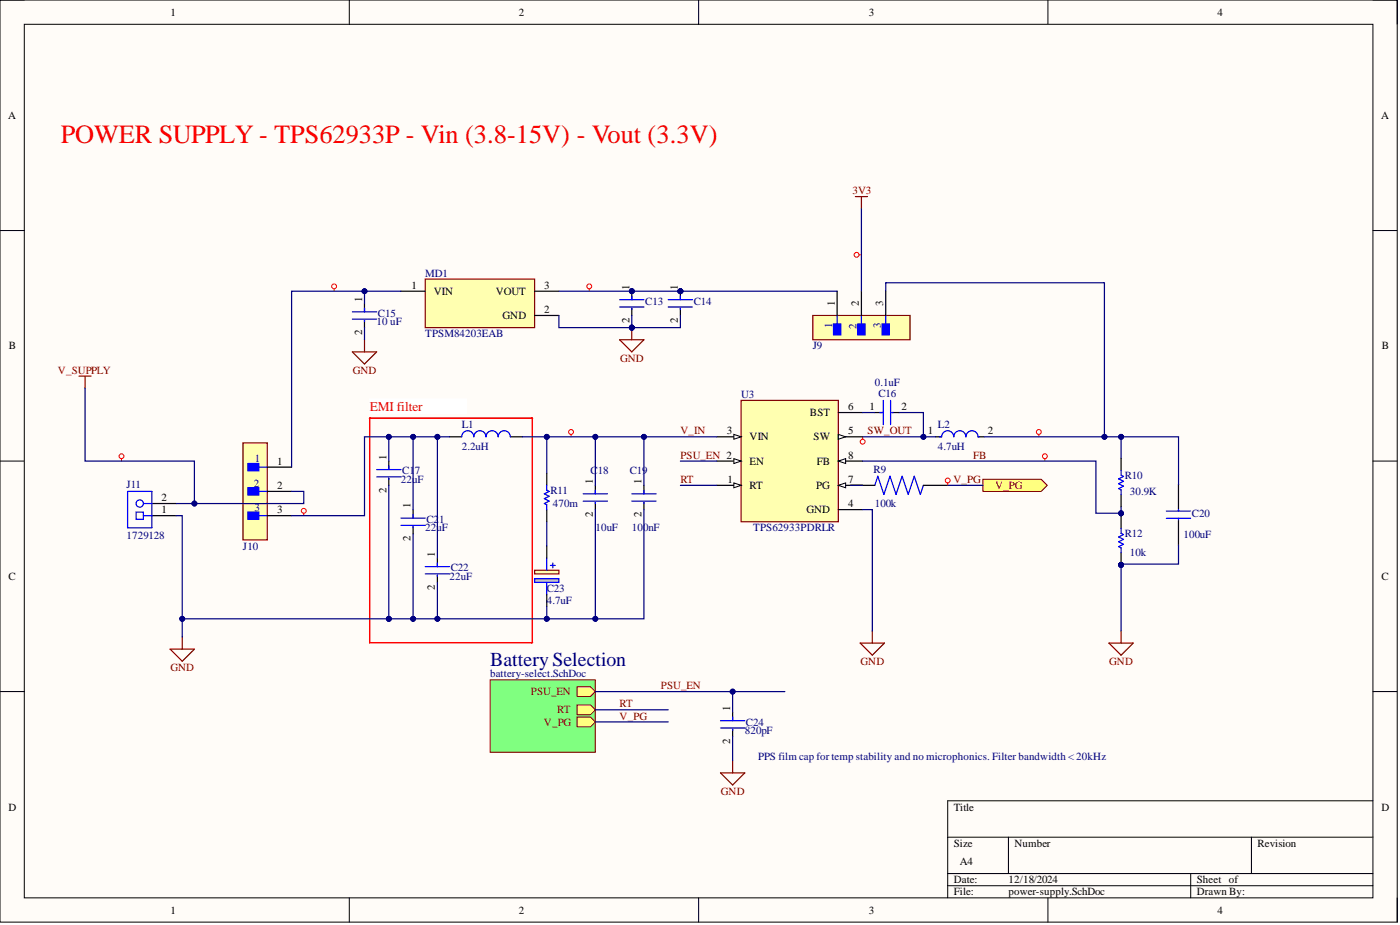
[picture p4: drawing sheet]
<svg xmlns="http://www.w3.org/2000/svg" width="292mm" height="193mm" viewBox="0 0 292 193" stroke-linecap="round" stroke-linejoin="round" font-family="sans-serif">
<defs><g id="words">
<text font-size="5.5" fill="#f00" x="12.7" y="29.8">POWER SUPPLY - TPS62933P - Vin (3.8-15V) - Vout (3.3V)</text>
<text font-size="4.1" fill="#000080" x="102.2" y="139">BatterySelection</text>
<text font-size="2.8" fill="#f00" x="77.1" y="85.6">EMI filter</text>
<g font-size="2.3">
<text x="35.6" y="3.3">1</text>
<text x="108.2" y="3.3">2</text>
<text x="181.3" y="3.3">3</text>
<text x="254" y="3.3">4</text>
<text x="1.7" y="24.8">A</text>
<text x="288.1" y="24.8">A</text>
<text x="75.5" y="63" transform="rotate(-90 75.5 63)">1</text>
<text x="85.9" y="60.2">1</text>
<text x="90.5" y="61.5">VIN</text>
<text x="103.4" y="61.5">VOUT</text>
<text x="113.6" y="60.2">3</text>
<text x="113.6" y="65.3">2</text>
<text x="131.3" y="60.5" transform="rotate(-90 131.3 60.5)">1</text>
<text x="141.5" y="60.5" transform="rotate(-90 141.5 60.5)">1</text>
<text x="174.2" y="63.8" transform="rotate(-90 174.2 63.8)">1</text>
<text x="179.2" y="63.8" transform="rotate(-90 179.2 63.8)">2</text>
<text x="184.3" y="63.8" transform="rotate(-90 184.3 63.8)">3</text>
<text x="75.5" y="69.9" transform="rotate(-90 75.5 69.9)">2</text>
<text x="104.9" y="66.6">GND</text>
<text x="131.3" y="67.3" transform="rotate(-90 131.3 67.3)">2</text>
<text x="141.5" y="67.3" transform="rotate(-90 141.5 67.3)">2</text>
<text x="1.9" y="72.9">B</text>
<text x="288.3" y="72.9">B</text>
<text x="169" y="86.8">BST</text>
<text x="176.9" y="85.6">6</text>
<text x="181.4" y="85.6">1</text>
<text x="188.1" y="85.6">2</text>
<text x="80.6" y="95.9" transform="rotate(-90 80.6 95.9)">1</text>
<text x="151.7" y="90.6">3</text>
<text x="156.4" y="91.9">VIN</text>
<text x="169.8" y="91.9">SW</text>
<text x="176.9" y="90.6">5</text>
<text x="176.9" y="95.7">8</text>
<text x="193.6" y="90.6">1</text>
<text x="206.1" y="90.6">2</text>
<text x="57.8" y="96.9">1</text>
<text x="123.7" y="101" transform="rotate(-90 123.7 101)">1</text>
<text x="133.8" y="101" transform="rotate(-90 133.8 101)">1</text>
<text x="151.8" y="100.7">1</text>
<text x="156.4" y="96.9">EN</text>
<text x="170.4" y="96.9">FB</text>
<text x="176.9" y="100.7">7</text>
<text x="33.7" y="107.1">1</text>
<text x="33.7" y="104.5">2</text>
<text x="57.8" y="102">2</text>
<text x="57.8" y="107.1">3</text>
<text x="80.6" y="102.8" transform="rotate(-90 80.6 102.8)">2</text>
<text x="85.7" y="106.1" transform="rotate(-90 85.7 106.1)">1</text>
<text x="123.7" y="107.8" transform="rotate(-90 123.7 107.8)">2</text>
<text x="133.8" y="107.8" transform="rotate(-90 133.8 107.8)">2</text>
<text x="156.4" y="102">RT</text>
<text x="168.2" y="107.1">GND</text>
<text x="170.3" y="102">PG</text>
<text x="176.9" y="105.8">4</text>
<text x="85.7" y="112.9" transform="rotate(-90 85.7 112.9)">2</text>
<text x="90.8" y="116.2" transform="rotate(-90 90.8 116.2)">1</text>
<text x="1.8" y="121">C</text>
<text x="90.8" y="123" transform="rotate(-90 90.8 123)">2</text>
<text x="288.2" y="121">C</text>
<text x="152.4" y="148.3" transform="rotate(-90 152.4 148.3)">1</text>
<text x="152.4" y="155.2" transform="rotate(-90 152.4 155.2)">2</text>
<text x="1.8" y="169.1">D</text>
<text x="199" y="169.1">Title</text>
<text x="288.2" y="169.1">D</text>
<text x="199" y="176.7">Size</text>
<text x="211.7" y="176.7">Number</text>
<text x="262.4" y="176.7">Revision</text>
<text x="199" y="184.3">Date:</text>
<text x="200.3" y="180.5">A4</text>
<text x="210.4" y="184.3">12/18/2024</text>
<text x="249.7" y="184.3">Sheet of</text>
<text x="35.6" y="190.6">1</text>
<text x="108.2" y="190.6">2</text>
<text x="181.3" y="190.6">3</text>
<text x="199" y="186.8">File:</text>
<text x="210.4" y="186.8">power-supply.SchDoc</text>
<text x="249.7" y="186.8">Drawn By:</text>
<text x="254" y="190.6">4</text>
</g>
<g font-size="2.3" fill="#800000">
<text x="177.9" y="40.5">3V3</text>
<text x="12.1" y="78">V_SUPPLY</text>
<text x="73.6" y="78">GND</text>
<text x="129.4" y="75.4">GND</text>
<text x="142" y="95.7">PSU_EN 2</text>
<text x="142" y="90.6">V_IN</text>
<text x="181" y="90.6">SW_OUT</text>
<text x="203.1" y="95.7">FB</text>
<text x="142" y="100.7">RT</text>
<text x="198.9" y="100.7">V_PG</text>
<text x="207.6" y="102">V_PG</text>
<text x="35.6" y="140">GND</text>
<text x="137.9" y="143.8">PSU_EN</text>
<text x="179.6" y="138.7">GND</text>
<text x="231.4" y="138.7">GND</text>
<text x="110.8" y="145">PSU_EN</text>
<text x="116.3" y="148.8">RT</text>
<text x="129.3" y="147.6">RT</text>
<text x="113.5" y="151.4">V_PG</text>
<text x="129.3" y="150.1">V_PG</text>
<text x="150.4" y="165.8">GND</text>
</g>
<g font-size="2.3" fill="#000080">
<text x="88.7" y="57.7">MD1</text>
<text x="134.6" y="63.5">C13</text>
<text x="144.7" y="63.5">C14</text>
<text x="78.6" y="67.8">10 uF</text>
<text x="78.8" y="66.1">C15</text>
<text x="88.7" y="70.4">TPSM84203EAB</text>
<text x="173.6" y="68.4" transform="rotate(-90 173.6 68.4)">1</text>
<text x="178.7" y="68.6" transform="rotate(-90 178.7 68.6)">2</text>
<text x="183.8" y="68.5" transform="rotate(-90 183.8 68.5)">3</text>
<text x="169.6" y="72.9">J9</text>
<text x="154.6" y="83">U3</text>
<text x="182.5" y="80.5">0.1uF</text>
<text x="183.3" y="82.8">C16</text>
<text x="96.3" y="89.4">L1</text>
<text x="195.7" y="89.4">L2</text>
<text x="96.3" y="93.9">2.2uH</text>
<text x="195.7" y="93.9">4.7uH</text>
<text x="26.4" y="101.8">J11</text>
<text x="53" y="101.5">2</text>
<text x="53.1" y="96.4">1</text>
<text x="83.7" y="100.7">22uF</text>
<text x="83.9" y="99">C1</text>
<text x="86.5" y="99">7</text>
<text x="123.2" y="98.8">C18</text>
<text x="131.4" y="98.8">C19</text>
<text x="182.3" y="98.6">R9</text>
<text x="234.7" y="99.9">R10</text>
<text x="53.1" y="106.6">3</text>
<text x="114.8" y="103">R11</text>
<text x="115.3" y="105.8">470m</text>
<text x="182.5" y="105.8">100k</text>
<text x="235.8" y="103.3">30.9K</text>
<text x="248.7" y="107.9">C20</text>
<text x="26.4" y="112.4">1729128</text>
<text x="88.7" y="110.9">22uF</text>
<text x="89" y="109.1">C2</text>
<text x="91.6" y="109.1">1</text>
<text x="124.2" y="110.9">10uF</text>
<text x="131.8" y="110.9">100nF</text>
<text x="157.2" y="110.9">TPS62933PDRLR</text>
<text x="234.7" y="112">R12</text>
<text x="246.9" y="112.2">100uF</text>
<text x="50.7" y="114.7">J10</text>
<text x="94" y="119.2">C22</text>
<text x="235.8" y="115.9">10k</text>
<text x="93.8" y="121">22uF</text>
<text x="114.1" y="123.5">C23</text>
<text x="114.1" y="126.1">4.7uF</text>
<text x="102.2" y="141.3">battery-select.SchDoc</text>
<text x="155.4" y="153.1">820pF</text>
<text x="155.6" y="151.4">C24</text>
<text x="158.2" y="158.5">PPS film cap for temp stability and no microphonics. Filter bandwidth &lt; 20kHz</text>
</g>
</g></defs>
<path d="M0 0h291.5v192.4h-291.5z" fill-rule="evenodd" fill="#fffcf8"/>
<path d="M0 0h291.5v192.4h-291.5z" fill="none" stroke="#000" stroke-width=".21"/>
<path d="M5.1 5.1h281.4v182.2h-281.4z" fill-rule="evenodd" fill="#fffcf8"/>
<g fill="none" stroke="#000" stroke-width=".21">
<path d="M0 0h5.1M5.1 5.1h281.4v182.2h-281.4zM72.9 0v5.1M145.8 0v5.1M218.6 0v5.1M286.5 0h5v5.1M0 48.1h5.1M286.5 48.1h5M0 96.2h5.1M286.5 96.2h5M0 144.3h5.1M286.5 144.3h5"/>
<path d="M197.7 174.7h88.8M210.4 174.7v7.5M261.1 174.7v7.5M286.5 167.1h-88.8v20.2M72.9 187.3v5.1M145.8 187.3v5.1M197.7 182.2h88.8M197.7 184.8h88.8M218.6 187.3v5.1M248.4 182.2v5.1M291.5 187.3v5.1"/>
</g>
<path d="M154.6 83.5h20.3v25.3h-20.3z" fill-rule="evenodd" fill="#ffffb0"/>
<path d="M154.6 83.5h20.3v25.3h-20.3z" fill="none" stroke="#800000" stroke-width=".25"/>
<path d="M149.6 91.1h5" fill="none" stroke="#000" stroke-width=".25"/>
<path d="M153.1 90.6l1.5 .5-1.5 .5z" fill="#f8fcff"/>
<path d="M153.1 90.6l1.5 .5-1.5 .5z" fill="none" stroke="#000" stroke-width=".21"/>
<path d="M149.6 96.2h5" fill="none" stroke="#000" stroke-width=".25"/>
<path d="M153.1 95.7l1.5 .5-1.5 .5z" fill="#f8fcff"/>
<path d="M153.1 95.7l1.5 .5-1.5 .5z" fill="none" stroke="#000" stroke-width=".21"/>
<path d="M149.6 101.3h5" fill="none" stroke="#000" stroke-width=".25"/>
<path d="M153.1 100.7l1.5 .6-1.5 .5z" fill="#f8fcff"/>
<path d="M153.1 100.7l1.5 .6-1.5 .5z" fill="none" stroke="#000" stroke-width=".21"/>
<path d="M174.9 86.1h5.1M174.9 91.1h5.1" fill="none" stroke="#000" stroke-width=".25"/>
<path d="M174.9 90.6l1.5 .5-1.5 .5z" fill="#f8fcff"/>
<path d="M174.9 90.6l1.5 .5-1.5 .5z" fill="none" stroke="#000" stroke-width=".21"/>
<path d="M174.9 96.2h5.1" fill="none" stroke="#000" stroke-width=".25"/>
<path d="M174.9 96.2l1.5-.5v1z" fill="#f8fcff"/>
<path d="M174.9 96.2l1.5-.5v1z" fill="none" stroke="#000" stroke-width=".21"/>
<path d="M174.9 101.3h5.1" fill="none" stroke="#000" stroke-width=".25"/>
<path d="M174.9 101.3l1.5-.6v1.1z" fill="#f8fcff"/>
<path d="M174.9 101.3l1.5-.6v1.1z" fill="none" stroke="#000" stroke-width=".21"/>
<path d="M182.5 86.1h1.8M186.1 86.1h1.5M195.2 91.1h1.3M204.1 91.1h1.2M233.9 95.6v2.5M174.9 106.3h5.1M233.9 103.2v2.5" fill="none" stroke="#000" stroke-width=".25"/>
<path d="M183.5 86.1h.8M184.3 83.5v5.1M185.8 83.5v5.1M186.1 86.1h.2M196 91.1h.5a1.27 1.27 0 0 1 1.2-1.2 1.27 1.27 0 0 1 1.3 1.2 1.27 1.27 0 0 1 1.3-1.2 1.27 1.27 0 0 1 1.2 1.2 1.27 1.27 0 0 1 1.3-1.2 1.27 1.27 0 0 1 1.3 1.2h.2M233.9 98.1v1l.5 .3-1 .5 1 .5-1 .5 1 .5-1 .5 .5 .3v1" fill="none" stroke="#00f" stroke-width=".25"/>
<circle cx="233.9" cy="117.8" r=".51" fill="#000080"/>
<circle cx="233.9" cy="117.8" r=".51" fill="none" stroke="#000080" stroke-width=".21"/>
<path d="M233.9 107.7v2.5M233.9 115.3v2.5" fill="none" stroke="#000" stroke-width=".25"/>
<circle cx="233.9" cy="117.8" r=".51" fill="#000080"/>
<circle cx="233.9" cy="117.8" r=".51" fill="none" stroke="#000080" stroke-width=".21"/>
<g fill="none" stroke="#00f" stroke-width=".25">
<path d="M121.7 103h5M121.7 104.5h5M124.2 102.3v.7M124.2 104.8v.2M131.8 103h5.1M131.8 104.5h5.1M134.4 102.3v.7M134.4 104.8v.2M182.5 101.3l.7-1.9 1.2 3.7 1.3-3.7 1.3 3.7 1.2-3.7 1.3 3.7 1.3-3.7 1.2 3.7 .7-1.8M233.9 110.2v1.1l.5 .2-1 .5 1 .5-1 .5 1 .5-1 .5 .5 .3v1M243.3 108.1h5.1M243.3 106.6h5.1"/>
<path d="M245.9 106.1v.5M245.9 108.1v.5"/>
</g>
<path d="M179.5 134.2h5l-2.5 2.5zM182 131.6v2.6M231.4 134.2h5l-2.5 2.5zM233.9 131.6v2.6" fill="none" stroke="#800000" stroke-width=".25"/>
<path d="M124.2 101.3v1.7M124.2 104.8v1.5M134.4 101.3v1.7M134.4 104.8v1.5M177.4 101.3h5.1M192.7 101.3h5M245.9 101v5.1M245.9 108.6v5.1" fill="none" stroke="#000" stroke-width=".25"/>
<path d="M111.5 119h5.1v.7h-5.1z" fill-rule="evenodd" fill="#ffffb0"/>
<path d="M111.5 119h5.1v.7h-5.1z" fill="none" stroke="#800000" stroke-width=".25"/>
<path d="M111.5 120.7h5.1v.8h-5.1z" fill-rule="evenodd" fill="#c0c0c0"/>
<path d="M78.6 98h5.1M78.6 99.5h5.1M81.1 97.2v.8M81.1 99.7v.3M96.3 91.1a1.27 1.27 0 0 1 1.3-1.2 1.27 1.27 0 0 1 1.3 1.2 1.27 1.27 0 0 1 1.2-1.2 1.27 1.27 0 0 1 1.3 1.2 1.27 1.27 0 0 1 1.3-1.2 1.27 1.27 0 0 1 1.2 1.2 1.27 1.27 0 0 1 1.3-1.2 1.27 1.27 0 0 1 1.3 1.2M114.1 116.4v2.6M114.8 118h1M115.3 117.4v1.1M111.5 120.7h5.1v.8h-5.1zM114.1 121.5v2.5" fill="none" stroke="#00f" stroke-width=".25"/>
<path d="M81.1 96.2v1.8M81.1 99.7v1.6M93.8 91.1h2.5M106.5 91.1h2.5M114.1 113.9v2.5M114.1 124v2.6" fill="none" stroke="#000" stroke-width=".25"/>
<path d="M77.1 134v.1zM77.1 133.6v.3zM77.1 133.3v.2zM77.1 132.9v.3zM77.1 132.6v.3zM77.1 132.3v.2zM77.1 131.9v.3zM77.1 131.6v.2zM77.1 131.3v.2zM77.1 130.9v.3zM77.1 130.6v.2zM77.1 130.2v.3zM77.1 129.9v.3zM77.1 129.6v.2zM77.1 129.2v.3zM77.1 128.9v.2zM77.1 128.6v.2zM77.1 128.2v.3zM77.1 127.9v.2zM77.1 127.6v.2zM77.1 127.2v.3zM77.1 126.9v.2zM77.1 126.5v.3zM77.1 126.2v.2zM77.1 125.9v.2zM77.1 125.5v.3zM77.1 125.2v.2zM77.1 124.9v.2zM77.1 124.5v.3zM77.1 124.2v.2zM77.1 123.8v.3zM77.1 123.5v.2zM77.1 123.2v.2zM77.1 122.8v.3zM77.1 122.5v.2zM77.1 122.2v.2zM77.1 121.8v.3zM77.1 121.5v.2zM77.1 121.1v.3zM77.1 120.8v.2zM77.1 120.5v.2zM77.1 120.1v.3zM77.1 119.8v.2zM77.1 119.5v.2zM77.1 119.1v.3zM77.1 118.8v.2zM77.1 118.4v.3zM77.1 118.1v.2zM77.1 117.8v.2zM77.1 117.4v.3zM77.1 117.1v.2zM77.1 116.8v.2zM77.1 116.4v.3zM77.1 116.1v.2zM77.1 115.7v.3zM77.1 115.4v.2zM77.1 115.1v.2zM77.1 114.7v.3zM77.1 114.4v.2zM77.1 114.1v.2zM77.1 113.7v.3zM77.1 113.4v.2zM77.1 113v.3zM77.1 112.7v.2zM77.1 112.4v.2zM77.1 112v.3zM77.1 111.7v.2zM77.1 111.4v.2zM77.1 111v.3zM77.1 110.7v.2zM77.1 110.3v.3zM77.1 110v.2zM77.1 109.7v.2zM77.1 109.3v.3zM77.1 109v.2zM77.1 108.7v.2zM77.1 108.3v.3zM77.1 108v.2zM77.1 107.6v.3zM77.1 107.3v.2zM77.1 107v.2zM77.1 106.6v.3zM77.1 106.3v.2zM77.1 106v.2zM77.1 105.6v.3zM77.1 105.3v.2zM77.1 104.9v.3zM77.1 104.6v.2zM77.1 104.3v.2zM77.1 103.9v.3zM77.1 103.6v.2zM77.1 103.3v.2zM77.1 102.9v.3zM77.1 102.6v.2zM77.1 102.2v.3zM77.1 101.9v.2zM77.1 101.6v.2zM77.1 101.2v.3zM77.1 100.9v.2zM77.1 100.6v.2zM77.1 100.2v.3zM77.1 99.9v.2zM77.1 99.5v.3zM77.1 99.2v.2zM77.1 98.9v.2zM77.1 98.5v.3zM77.1 98.2v.2zM77.1 97.9v.2zM77.1 97.5v.3zM77.1 97.2v.2zM77.1 96.8v.3zM77.1 96.5v.2zM77.1 96.2v.2zM77.1 95.8v.3zM77.1 95.5v.2zM77.1 95.2v.2zM77.1 94.8v.3zM77.1 94.5v.2zM77.1 94.1v.3zM77.1 93.8v.2zM77.1 93.5v.2zM77.1 93.1v.3zM77.1 92.8v.2zM77.1 92.5v.2zM77.1 92.1v.3zM77.1 91.8v.2zM77.1 91.4v.3zM77.1 91.1v.2zM77.1 90.8v.2zM77.1 90.4v.3zM77.1 90.1v.2zM77.1 89.8v.2zM77.1 89.4v.3zM77.1 89.1v.2zM77.1 88.7v.3zM77.1 88.4v.2zM77.1 88.1v.2zM77.1 87.7v.3zM77.1 87.4v.2zM77.1 87.2h.2zM77.4 87.2h.3zM77.8 87.2h.2zM78.1 87.2h.2zM78.4 87.2h.3zM78.8 87.2h.2zM79.1 87.2h.3zM79.5 87.2h.2zM79.8 87.2h.2zM80.1 87.2h.3zM80.5 87.2h.2zM80.8 87.2h.3zM81.1 87.2h.3zM81.5 87.2h.2zM81.8 87.2h.3zM82.2 87.2h.2zM82.5 87.2h.2zM82.8 87.2h.3zM83.2 87.2h.2zM83.5 87.2h.3zM83.9 87.2h.2zM84.2 87.2h.2zM84.5 87.2h.3zM84.9 87.2h.2zM85.2 87.2h.2zM85.5 87.2h.3zM85.9 87.2h.2zM86.2 87.2h.3zM86.6 87.2h.2zM86.9 87.2h.2zM87.2 87.2h.3zM87.6 87.2h.2zM87.9 87.2h.2zM88.2 87.2h.3zM88.6 87.2h.2zM88.9 87.2h.3zM89.3 87.2h.2zM89.6 87.2h.2zM89.9 87.2h.3zM90.3 87.2h.2zM90.6 87.2h.3zM90.9 87.2h.3zM91.3 87.2h.2zM91.6 87.2h.3zM92 87.2h.2zM92.3 87.2h.2zM92.6 87.2h.3zM93 87.2h.2zM93.3 87.2h.3zM93.7 87.2h.2zM94 87.2h.2zM94.3 87.2h.3zM94.7 87.2h.2zM95 87.2h.2zM95.3 87.2h.3zM95.7 87.2h.2zM96 87.2h.3zM96.4 87.2h.2zM96.7 87.2h.2zM97 87.2h.3zM97.4 87.2h.2zM97.7 87.2h.3zM98 87.2h.3zM98.4 87.2h.2zM98.7 87.2h.3zM99.1 87.2h.2zM99.4 87.2h.2zM99.7 87.2h.3zM100.1 87.2h.2zM100.4 87.2h.3zM100.7 87.2h.3zM101.1 87.2h.2zM101.4 87.2h.3zM101.8 87.2h.2zM102.1 87.2h.2zM102.4 87.2h.3zM102.8 87.2h.2zM103.1 87.2h.3zM103.5 87.2h.2zM103.8 87.2h.2zM104.1 87.2h.3zM104.5 87.2h.2zM104.8 87.2h.2zM105.1 87.2h.3zM105.5 87.2h.2zM105.8 87.2h.3zM106.2 87.2h.2zM106.5 87.2h.2zM106.8 87.2h.3zM107.2 87.2h.2zM107.5 87.2h.3zM107.8 87.2h.3zM108.2 87.2h.2zM108.5 87.2h.3zM108.9 87.2h.2zM109.2 87.2h.2zM109.5 87.2h.3zM109.9 87.2h.2zM110.2 87.2h.3zM110.6 87.2h.2zM110.9 87.2l.2 .1zM111 87.4l.1 .2zM111 87.7l.1 .3zM111 88.1l.1 .2zM111 88.4l.1 .3zM111 88.8l.1 .2zM111 89.1l.1 .2zM111 89.4l.1 .3zM111 89.8l.1 .2zM111 90.1l.1 .2zM111 90.4l.1 .3zM111 90.8l.1 .2zM111 91.1l.1 .3zM111 91.5l.1 .2zM111 91.8l.1 .2zM111 92.1l.1 .3zM111 92.5l.1 .2zM111 92.8l.1 .2zM111 93.1l.1 .3zM111 93.5l.1 .2zM111 93.8l.1 .3zM111 94.2l.1 .2zM111 94.5l.1 .2zM111 94.8l.1 .3zM111 95.2l.1 .2zM111 95.5l.1 .2zM111 95.8l.1 .3zM111 96.2l.1 .2zM111 96.5l.1 .3zM111 96.9l.1 .2zM111 97.2l.1 .2zM111 97.5l.1 .3zM111 97.9l.1 .2zM111 98.2l.1 .2zM111 98.5l.1 .3zM111 98.9l.1 .2zM111 99.2l.1 .3zM111 99.6l.1 .2zM111 99.9l.1 .2zM111 100.2l.1 .3zM111 100.6l.1 .2zM111 100.9l.1 .2zM111 101.2l.1 .3zM111 101.6l.1 .2zM111 101.9l.1 .3zM111 102.3l.1 .2zM111 102.6l.1 .2zM111 102.9l.1 .3zM111 103.3l.1 .2zM111 103.6l.1 .2zM111 103.9l.1 .3zM111 104.3l.1 .2zM111 104.6l.1 .3zM111 105l.1 .2zM111 105.3l.1 .2zM111 105.6l.1 .3zM111 106l.1 .2zM111 106.3l.1 .2zM111 106.6l.1 .3zM111 107l.1 .2zM111 107.3l.1 .3zM111 107.7l.1 .2zM111 108l.1 .2zM111 108.3l.1 .3zM111 108.7l.1 .2zM111 109l.1 .2zM111 109.3l.1 .3zM111 109.7l.1 .2zM111 110l.1 .3zM111 110.4l.1 .2zM111 110.7l.1 .2zM111 111l.1 .3zM111 111.4l.1 .2zM111 111.7l.1 .2zM111 112l.1 .3zM111 112.4l.1 .2zM111 112.7l.1 .3zM111 113.1l.1 .2zM111 113.4l.1 .2zM111 113.7l.1 .3zM111 114.1l.1 .2zM111 114.4l.1 .2zM111 114.7l.1 .3zM111 115.1l.1 .2zM111 115.4l.1 .3zM111 115.8l.1 .2zM111 116.1l.1 .2zM111 116.4l.1 .3zM111 116.8l.1 .2zM111 117.1l.1 .2zM111 117.4l.1 .3zM111 117.8l.1 .2zM111 118.1l.1 .3zM111 118.5l.1 .2zM111 118.8l.1 .2zM111 119.1l.1 .3zM111 119.5l.1 .2zM111 119.8l.1 .2zM111 120.1l.1 .3zM111 120.5l.1 .2zM111 120.8l.1 .3zM111 121.2l.1 .2zM111 121.5l.1 .2zM111 121.8l.1 .3zM111 122.2l.1 .2zM111 122.5l.1 .2zM111 122.8l.1 .3zM111 123.2l.1 .2zM111 123.5l.1 .3zM111 123.9l.1 .2zM111 124.2l.1 .2zM111 124.5l.1 .3zM111 124.9l.1 .2zM111 125.2l.1 .2zM111 125.5l.1 .3zM111 125.9l.1 .2zM111 126.2l.1 .3zM111 126.6l.1 .2zM111 126.9l.1 .2zM111 127.2l.1 .3zM111 127.6l.1 .2zM111 127.9l.1 .2zM111 128.2l.1 .3zM111 128.6l.1 .2zM111 128.9l.1 .3zM111 129.3l.1 .2zM111 129.6l.1 .2zM111 129.9l.1 .3zM111 130.3l.1 .2zM111 130.6l.1 .2zM111 130.9l.1 .3zM111 131.3l.1 .2zM111 131.6l.1 .3zM111 132l.1 .2zM111 132.3l.1 .2zM111 132.6l.1 .3zM111 133l.1 .2zM111 133.3l.1 .2zM111 133.6l.1 .3zM110.9 134h.2v.1zM110.6 134l.2 .1zM110.3 134l.2 .1zM109.9 134l.3 .1zM109.6 134l.2 .1zM109.2 134l.3 .1zM108.9 134l.2 .1zM108.6 134l.2 .1zM108.2 134l.3 .1zM107.9 134l.2 .1zM107.6 134l.2 .1zM107.2 134l.3 .1zM106.9 134l.2 .1zM106.5 134l.3 .1zM106.2 134l.2 .1zM105.9 134l.2 .1zM105.5 134l.3 .1zM105.2 134l.2 .1zM104.8 134l.3 .1zM104.5 134l.3 .1zM104.2 134l.2 .1zM103.8 134l.3 .1zM103.5 134l.2 .1zM103.2 134l.2 .1zM102.8 134l.3 .1zM102.5 134l.2 .1zM102.1 134l.3 .1zM101.8 134l.2 .1zM101.5 134l.2 .1zM101.1 134l.3 .1zM100.8 134l.2 .1zM100.5 134l.2 .1zM100.1 134l.3 .1zM99.8 134l.2 .1zM99.4 134l.3 .1zM99.1 134l.2 .1zM98.8 134l.2 .1zM98.4 134l.3 .1zM98.1 134l.2 .1zM97.8 134l.2 .1zM97.4 134l.3 .1zM97.1 134l.2 .1zM96.7 134l.3 .1zM96.4 134l.2 .1zM96.1 134l.2 .1zM95.7 134l.3 .1zM95.4 134l.2 .1zM95 134l.3 .1zM94.7 134l.3 .1zM94.4 134l.2 .1zM94 134l.3 .1zM93.7 134l.2 .1zM93.4 134l.2 .1zM93 134l.3 .1zM92.7 134l.2 .1zM92.3 134l.3 .1zM92 134l.2 .1zM91.7 134l.2 .1zM91.3 134l.3 .1zM91 134l.2 .1zM90.7 134l.2 .1zM90.3 134l.3 .1zM90 134l.2 .1zM89.6 134l.3 .1zM89.3 134l.2 .1zM89 134l.2 .1zM88.6 134l.3 .1zM88.3 134l.2 .1zM87.9 134l.3 .1zM87.6 134l.3 .1zM87.3 134l.2 .1zM86.9 134l.3 .1zM86.6 134l.2 .1zM86.3 134l.2 .1zM85.9 134l.3 .1zM85.6 134l.2 .1zM85.2 134l.3 .1zM84.9 134l.2 .1zM84.6 134l.2 .1zM84.2 134l.3 .1zM83.9 134l.2 .1zM83.6 134l.2 .1zM83.2 134l.3 .1zM82.9 134l.2 .1zM82.5 134l.3 .1zM82.2 134l.2 .1zM81.9 134l.2 .1zM81.5 134l.3 .1zM81.2 134l.2 .1zM80.9 134l.2 .1zM80.5 134l.3 .1zM80.2 134l.2 .1zM79.8 134l.3 .1zM79.5 134l.2 .1zM79.2 134l.2 .1zM78.8 134l.3 .1zM78.5 134l.2 .1zM78.1 134l.3 .1zM77.8 134l.3 .1zM77.5 134l.2 .1zM77.1 134l.3 .1z" fill="#f00" stroke="#f00" stroke-width=".21"/>
<path d="M77.1 83.2h20.2v3h-20.2z" fill-rule="evenodd" fill="#fff"/>
<path d="M77.1 83.2h20.2v3h-20.2z" fill="none" stroke="#fff" stroke-width=".21"/>
<path d="M50.7 92.4h5.1v20.2h-5.1z" fill-rule="evenodd" fill="#ffffb0"/>
<path d="M50.7 92.4h5.1v20.2h-5.1z" fill="none" stroke="#800000" stroke-width=".25"/>
<path d="M51.7 96.7h2.3v1.5h-2.3z" fill-rule="evenodd" fill="#00f"/>
<path d="M51.7 96.7h2.3v1.5h-2.3zM54 97.5h1.8" fill="none" stroke="#00f" stroke-width=".25"/>
<path d="M51.7 101.8h2.3v1.5h-2.3z" fill-rule="evenodd" fill="#00f"/>
<path d="M51.7 101.8h2.3v1.5h-2.3zM54 102.5h1.8" fill="none" stroke="#00f" stroke-width=".25"/>
<path d="M51.7 106.8h2.3v1.5h-2.3z" fill-rule="evenodd" fill="#00f"/>
<path d="M26.6 102.5h5.1v7.6h-5.1zM29.9 107.6h1.8M29.9 105h1.8M51.7 106.8h2.3v1.5h-2.3zM54 107.6h1.8" fill="none" stroke="#00f" stroke-width=".25"/>
<path d="M55.8 97.5h5M31.7 107.6h5.1M31.7 105h5.1M55.8 102.5h5M55.8 107.6h5" fill="none" stroke="#000" stroke-width=".25"/>
<path d="M35.5 135.4h5.1l-2.6 2.6zM38 132.9v2.5" fill="none" stroke="#800000" stroke-width=".25"/>
<circle cx="29.2" cy="105" r=".76" fill="#fff"/>
<g fill="none" stroke="#00f" stroke-width=".25">
<path d="M28.4 106.8h1.5v1.5h-1.5z"/>
<circle cx="29.2" cy="105" r=".76"/>
</g>
<circle cx="131.8" cy="60.8" r=".51" fill="#000080"/>
<circle cx="131.8" cy="60.8" r=".51" fill="none" stroke="#000080" stroke-width=".21"/>
<path d="M131.8 60.8v1.7" fill="none" stroke="#000" stroke-width=".25"/>
<circle cx="131.8" cy="60.8" r=".51" fill="#000080"/>
<circle cx="131.8" cy="60.8" r=".51" fill="none" stroke="#000080" stroke-width=".21"/>
<path d="M76 63.3v1.8M76 66.8v1.5M131.8 64.3v1.5" fill="none" stroke="#000" stroke-width=".25"/>
<path d="M73.5 65.1h5.1M73.5 66.6h5.1M76 64.3v.8M76 66.8v.3M129.3 62.5h5.1M129.3 64h5.1M131.8 61.8v.7M131.8 64.3v.2" fill="none" stroke="#00f" stroke-width=".25"/>
<path d="M73.5 73.4h5.1l-2.6 2.5zM76 70.9v2.5M129.3 70.9h5.1l-2.6 2.5zM131.8 68.3v2.6" fill="none" stroke="#800000" stroke-width=".25"/>
<circle cx="131.8" cy="68.3" r=".51" fill="#000080"/>
<circle cx="131.8" cy="68.3" r=".51" fill="none" stroke="#000080" stroke-width=".21"/>
<circle cx="142" cy="60.8" r=".51" fill="#000080"/>
<circle cx="142" cy="60.8" r=".51" fill="none" stroke="#000080" stroke-width=".21"/>
<path d="M142 60.8v1.7" fill="none" stroke="#000" stroke-width=".25"/>
<circle cx="142" cy="60.8" r=".51" fill="#000080"/>
<circle cx="142" cy="60.8" r=".51" fill="none" stroke="#000080" stroke-width=".21"/>
<path d="M142 64.3v1.5M86.2 106.3v1.8M86.2 109.9v1.5M91.3 116.4v1.8M91.3 120v1.5M152.9 148.6v1.8M152.9 152.1v1.5" fill="none" stroke="#000" stroke-width=".25"/>
<g fill="none" stroke="#00f" stroke-width=".25">
<path d="M139.4 62.5h5.1M139.4 64h5.1M142 61.8v.7M142 64.3v.2M83.7 108.1h5M83.7 109.6h5M86.2 107.3v.8M86.2 109.9v.2M88.7 118.2h5.1M88.7 119.7h5.1M91.3 117.4v.8M91.3 120v.2"/>
<path d="M150.3 150.4h5.1M150.3 151.9h5.1M152.9 149.6v.8M152.9 152.1v.3"/>
</g>
<path d="M16.5 78.5h2.5M17.7 78.5v2.5M152.9 158.7v2.5M150.3 161.2h5.1l-2.5 2.6z" fill="none" stroke="#800000" stroke-width=".25"/>
<path d="M205.1 100h12.1l1.3 1.3-1.3 1.2h-12.1z" fill-rule="evenodd" fill="#ffff80"/>
<path d="M205.1 100h12.1l1.3 1.3-1.3 1.2h-12.1z" fill="none" stroke="#800000" stroke-width=".21"/>
<path d="M169.6 65.8h20.3v5.1h-20.3z" fill-rule="evenodd" fill="#ffffb0"/>
<path d="M169.6 65.8h20.3v5.1h-20.3z" fill="none" stroke="#800000" stroke-width=".25"/>
<path d="M173.9 67.6h1.5v2.3h-1.5z" fill-rule="evenodd" fill="#00f"/>
<path d="M173.9 67.6h1.5v2.3h-1.5zM174.7 65.8v1.8" fill="none" stroke="#00f" stroke-width=".25"/>
<path d="M179 67.6h1.5v2.3h-1.5z" fill-rule="evenodd" fill="#00f"/>
<path d="M179 67.6h1.5v2.3h-1.5zM179.7 65.8v1.8" fill="none" stroke="#00f" stroke-width=".25"/>
<path d="M184 67.6h1.6v2.3h-1.6z" fill-rule="evenodd" fill="#00f"/>
<path d="M184 67.6h1.6v2.3h-1.6zM184.8 65.8v1.8" fill="none" stroke="#00f" stroke-width=".25"/>
<path d="M174.7 60.8v5M179.7 60.8v5M184.8 60.8v5" fill="none" stroke="#000" stroke-width=".25"/>
<path d="M178.5 41h2.5M179.7 41v2.5" fill="none" stroke="#800000" stroke-width=".25"/>
<g fill="none" stroke="#f00" stroke-width=".21">
<path d="M179.2 53.2h.5M69.7 60.2v.6M122.9 60.2v.6M25.3 95.7v.5M119.1 90.6v.5M180 91.1v.5M216.7 90.6v.5M218 95.7v.5M63.4 107.1v.5M197.7 100.7v.6"/>
<circle cx="69.7" cy="59.7" r=".51"/>
<circle cx="122.9" cy="59.7" r=".51"/>
<circle cx="178.7" cy="53.2" r=".51"/>
<circle cx="25.3" cy="95.2" r=".51"/>
<circle cx="119.1" cy="90.1" r=".51"/>
<circle cx="180" cy="92.1" r=".51"/>
<circle cx="216.7" cy="90.1" r=".51"/>
<circle cx="218" cy="95.2" r=".51"/>
<circle cx="63.4" cy="106.6" r=".51"/>
<circle cx="197.7" cy="100.2" r=".51"/>
</g>
<path d="M102.3 141.8h21.9v15.1h-21.9z" fill-rule="evenodd" fill="#80ff80"/>
<path d="M102.3 141.8h21.9v15.1h-21.9z" fill="none" stroke="#800000" stroke-width=".21"/>
<path d="M120.4 149.6h2.8l1 1-1 1h-2.8z" fill-rule="evenodd" fill="#ffff80"/>
<path d="M120.4 149.6h2.8l1 1-1 1h-2.8z" fill="none" stroke="#800000" stroke-width=".21"/>
<path d="M120.4 143.3h2.8l1 1-1 1h-2.8z" fill-rule="evenodd" fill="#ffff80"/>
<path d="M120.4 143.3h2.8l1 1-1 1h-2.8z" fill="none" stroke="#800000" stroke-width=".21"/>
<path d="M120.4 147.1h2.8l1 1-1 1h-2.8z" fill-rule="evenodd" fill="#ffff80"/>
<path d="M120.4 147.1h2.8l1 1-1 1h-2.8z" fill="none" stroke="#800000" stroke-width=".21"/>
<path d="M88.7 58.2h22.8v10.1h-22.8z" fill-rule="evenodd" fill="#ffffb0"/>
<path d="M88.7 58.2h22.8v10.1h-22.8z" fill="none" stroke="#800000" stroke-width=".25"/>
<path d="M83.7 60.8h5M111.5 60.8h5.1M111.5 65.8h5.1M114.1 98.7v2.6M114.1 106.3v2.5" fill="none" stroke="#000" stroke-width=".25"/>
<path d="M114.1 101.3v1l.5 .2-1 .5 1 .5-1 .5 1 .5-1 .5 .5 .3v1" fill="none" stroke="#00f" stroke-width=".25"/>
<path d="M180 86.1h2.5M180 106.3h2v25.3M233.9 117.8v13.8" fill="none" stroke="#000080" stroke-width=".25"/>
<circle cx="233.9" cy="117.8" r=".51" fill="#000080"/>
<circle cx="233.9" cy="117.8" r=".51" fill="none" stroke="#000080" stroke-width=".21"/>
<path d="M245.9 113.7v4h-12v.1" fill="none" stroke="#000080" stroke-width=".25"/>
<circle cx="233.9" cy="117.8" r=".51" fill="#000080"/>
<circle cx="233.9" cy="117.8" r=".51" fill="none" stroke="#000080" stroke-width=".21"/>
<path d="M81.1 101.3v27.8" fill="none" stroke="#000080" stroke-width=".25"/>
<circle cx="81.1" cy="129.1" r=".51" fill="#000080"/>
<circle cx="81.1" cy="129.1" r=".51" fill="none" stroke="#000080" stroke-width=".21"/>
<path d="M81.1 91.1v5.1" fill="none" stroke="#000080" stroke-width=".25"/>
<circle cx="81.1" cy="91.1" r=".51" fill="#000080"/>
<circle cx="81.1" cy="91.1" r=".51" fill="none" stroke="#000080" stroke-width=".21"/>
<path d="M93.8 91.1h-17.8v16.5h-15.2" fill="none" stroke="#000080" stroke-width=".25"/>
<circle cx="81.1" cy="91.1" r=".51" fill="#000080"/>
<circle cx="81.1" cy="91.1" r=".51" fill="none" stroke="#000080" stroke-width=".21"/>
<circle cx="86.2" cy="91.1" r=".51" fill="#000080"/>
<circle cx="86.2" cy="91.1" r=".51" fill="none" stroke="#000080" stroke-width=".21"/>
<circle cx="91.3" cy="91.1" r=".51" fill="#000080"/>
<circle cx="91.3" cy="91.1" r=".51" fill="none" stroke="#000080" stroke-width=".21"/>
<path d="M83.7 60.8h-22.9v36.7" fill="none" stroke="#000080" stroke-width=".25"/>
<circle cx="76" cy="60.8" r=".51" fill="#000080"/>
<circle cx="76" cy="60.8" r=".51" fill="none" stroke="#000080" stroke-width=".21"/>
<path d="M76 60.8v2.5M76 68.3v2.6" fill="none" stroke="#000080" stroke-width=".25"/>
<circle cx="76" cy="60.8" r=".51" fill="#000080"/>
<circle cx="76" cy="60.8" r=".51" fill="none" stroke="#000080" stroke-width=".21"/>
<path d="M131.8 65.8v2.5" fill="none" stroke="#000080" stroke-width=".25"/>
<circle cx="131.8" cy="68.3" r=".51" fill="#000080"/>
<circle cx="131.8" cy="68.3" r=".51" fill="none" stroke="#000080" stroke-width=".21"/>
<path d="M116.6 65.8v2.5h15.2" fill="none" stroke="#000080" stroke-width=".25"/>
<circle cx="131.8" cy="68.3" r=".51" fill="#000080"/>
<circle cx="131.8" cy="68.3" r=".51" fill="none" stroke="#000080" stroke-width=".21"/>
<path d="M116.6 60.8h25.4" fill="none" stroke="#000080" stroke-width=".25"/>
<circle cx="131.8" cy="60.8" r=".51" fill="#000080"/>
<circle cx="131.8" cy="60.8" r=".51" fill="none" stroke="#000080" stroke-width=".21"/>
<circle cx="142" cy="60.8" r=".51" fill="#000080"/>
<circle cx="142" cy="60.8" r=".51" fill="none" stroke="#000080" stroke-width=".21"/>
<path d="M142 65.8v2.5h-10.2" fill="none" stroke="#000080" stroke-width=".25"/>
<circle cx="131.8" cy="68.3" r=".51" fill="#000080"/>
<circle cx="131.8" cy="68.3" r=".51" fill="none" stroke="#000080" stroke-width=".21"/>
<path d="M134.4 106.3v22.8h-53.3" fill="none" stroke="#000080" stroke-width=".25"/>
<circle cx="124.2" cy="129.1" r=".51" fill="#000080"/>
<circle cx="124.2" cy="129.1" r=".51" fill="none" stroke="#000080" stroke-width=".21"/>
<circle cx="114.1" cy="129.1" r=".51" fill="#000080"/>
<circle cx="114.1" cy="129.1" r=".51" fill="none" stroke="#000080" stroke-width=".21"/>
<circle cx="91.3" cy="129.1" r=".51" fill="#000080"/>
<circle cx="91.3" cy="129.1" r=".51" fill="none" stroke="#000080" stroke-width=".21"/>
<circle cx="86.2" cy="129.1" r=".51" fill="#000080"/>
<circle cx="86.2" cy="129.1" r=".51" fill="none" stroke="#000080" stroke-width=".21"/>
<circle cx="81.1" cy="129.1" r=".51" fill="#000080"/>
<circle cx="81.1" cy="129.1" r=".51" fill="none" stroke="#000080" stroke-width=".21"/>
<path d="M114.1 126.6v2.5" fill="none" stroke="#000080" stroke-width=".25"/>
<circle cx="114.1" cy="129.1" r=".51" fill="#000080"/>
<circle cx="114.1" cy="129.1" r=".51" fill="none" stroke="#000080" stroke-width=".21"/>
<path d="M86.2 91.1v15.2" fill="none" stroke="#000080" stroke-width=".25"/>
<circle cx="86.2" cy="91.1" r=".51" fill="#000080"/>
<circle cx="86.2" cy="91.1" r=".51" fill="none" stroke="#000080" stroke-width=".21"/>
<path d="M86.2 111.4v17.7" fill="none" stroke="#000080" stroke-width=".25"/>
<circle cx="86.2" cy="129.1" r=".51" fill="#000080"/>
<circle cx="86.2" cy="129.1" r=".51" fill="none" stroke="#000080" stroke-width=".21"/>
<path d="M91.3 121.5v7.6" fill="none" stroke="#000080" stroke-width=".25"/>
<circle cx="91.3" cy="129.1" r=".51" fill="#000080"/>
<circle cx="91.3" cy="129.1" r=".51" fill="none" stroke="#000080" stroke-width=".21"/>
<path d="M91.3 91.1v25.3" fill="none" stroke="#000080" stroke-width=".25"/>
<circle cx="91.3" cy="91.1" r=".51" fill="#000080"/>
<circle cx="91.3" cy="91.1" r=".51" fill="none" stroke="#000080" stroke-width=".21"/>
<path d="M124.2 106.3v22.8" fill="none" stroke="#000080" stroke-width=".25"/>
<circle cx="124.2" cy="129.1" r=".51" fill="#000080"/>
<circle cx="124.2" cy="129.1" r=".51" fill="none" stroke="#000080" stroke-width=".21"/>
<path d="M124.2 91.1v10.2" fill="none" stroke="#000080" stroke-width=".25"/>
<circle cx="124.2" cy="91.1" r=".51" fill="#000080"/>
<circle cx="124.2" cy="91.1" r=".51" fill="none" stroke="#000080" stroke-width=".21"/>
<path d="M134.4 91.1v10.2" fill="none" stroke="#000080" stroke-width=".25"/>
<circle cx="134.4" cy="91.1" r=".51" fill="#000080"/>
<circle cx="134.4" cy="91.1" r=".51" fill="none" stroke="#000080" stroke-width=".21"/>
<path d="M109 91.1h40.6" fill="none" stroke="#000080" stroke-width=".25"/>
<circle cx="114.1" cy="91.1" r=".51" fill="#000080"/>
<circle cx="114.1" cy="91.1" r=".51" fill="none" stroke="#000080" stroke-width=".21"/>
<circle cx="124.2" cy="91.1" r=".51" fill="#000080"/>
<circle cx="124.2" cy="91.1" r=".51" fill="none" stroke="#000080" stroke-width=".21"/>
<circle cx="134.4" cy="91.1" r=".51" fill="#000080"/>
<circle cx="134.4" cy="91.1" r=".51" fill="none" stroke="#000080" stroke-width=".21"/>
<path d="M180 91.1h12.7" fill="none" stroke="#000080" stroke-width=".25"/>
<circle cx="192.7" cy="91.1" r=".51" fill="#000080"/>
<circle cx="192.7" cy="91.1" r=".51" fill="none" stroke="#000080" stroke-width=".21"/>
<path d="M187.6 86.1h5.1v5h2.5" fill="none" stroke="#000080" stroke-width=".25"/>
<circle cx="192.7" cy="91.1" r=".51" fill="#000080"/>
<circle cx="192.7" cy="91.1" r=".51" fill="none" stroke="#000080" stroke-width=".21"/>
<path d="M142 96.2h7.6M177.4 101.3h2.6M152.9 153.6v5.1M152.9 144.3h10.9" fill="none" stroke="#000080" stroke-width=".25"/>
<circle cx="152.9" cy="144.3" r=".51" fill="#000080"/>
<circle cx="152.9" cy="144.3" r=".51" fill="none" stroke="#000080" stroke-width=".21"/>
<path d="M197.7 101.3h7.4M233.9 105.7v2" fill="none" stroke="#000080" stroke-width=".25"/>
<circle cx="233.9" cy="107.1" r=".51" fill="#000080"/>
<circle cx="233.9" cy="107.1" r=".51" fill="none" stroke="#000080" stroke-width=".21"/>
<path d="M180 96.2h48.7v10.9h5.2" fill="none" stroke="#000080" stroke-width=".25"/>
<circle cx="233.9" cy="107.1" r=".51" fill="#000080"/>
<circle cx="233.9" cy="107.1" r=".51" fill="none" stroke="#000080" stroke-width=".21"/>
<path d="M205.3 91.1h28.6v4.5" fill="none" stroke="#000080" stroke-width=".25"/>
<circle cx="230.4" cy="91.1" r=".51" fill="#000080"/>
<circle cx="230.4" cy="91.1" r=".51" fill="none" stroke="#000080" stroke-width=".21"/>
<circle cx="233.9" cy="91.1" r=".51" fill="#000080"/>
<circle cx="233.9" cy="91.1" r=".51" fill="none" stroke="#000080" stroke-width=".21"/>
<path d="M142 60.8h32.7" fill="none" stroke="#000080" stroke-width=".25"/>
<circle cx="142" cy="60.8" r=".51" fill="#000080"/>
<circle cx="142" cy="60.8" r=".51" fill="none" stroke="#000080" stroke-width=".21"/>
<path d="M179.7 43.5v17.3M184.8 60.8v-1.8h45.6v32.1" fill="none" stroke="#000080" stroke-width=".25"/>
<circle cx="230.4" cy="91.1" r=".51" fill="#000080"/>
<circle cx="230.4" cy="91.1" r=".51" fill="none" stroke="#000080" stroke-width=".21"/>
<path d="M38 129.1h43.1" fill="none" stroke="#000080" stroke-width=".25"/>
<circle cx="81.1" cy="129.1" r=".51" fill="#000080"/>
<circle cx="81.1" cy="129.1" r=".51" fill="none" stroke="#000080" stroke-width=".21"/>
<circle cx="38" cy="129.1" r=".51" fill="#000080"/>
<circle cx="38" cy="129.1" r=".51" fill="none" stroke="#000080" stroke-width=".21"/>
<path d="M124.2 144.3h28.7v4.3" fill="none" stroke="#000080" stroke-width=".25"/>
<circle cx="152.9" cy="144.3" r=".51" fill="#000080"/>
<circle cx="152.9" cy="144.3" r=".51" fill="none" stroke="#000080" stroke-width=".21"/>
<path d="M114.1 91.1v7.6M114.1 108.8v5.1M124.2 150.6h15.2" fill="none" stroke="#000080" stroke-width=".25"/>
<circle cx="114.1" cy="91.1" r=".51" fill="#000080"/>
<circle cx="114.1" cy="91.1" r=".51" fill="none" stroke="#000080" stroke-width=".21"/>
<path d="M233.9 91.1h12v9.9M142 101.3h7.6M124.2 148.1h15.2" fill="none" stroke="#000080" stroke-width=".25"/>
<circle cx="233.9" cy="91.1" r=".51" fill="#000080"/>
<circle cx="233.9" cy="91.1" r=".51" fill="none" stroke="#000080" stroke-width=".21"/>
<path d="M36.8 107.6h1.2v25.3" fill="none" stroke="#000080" stroke-width=".25"/>
<circle cx="38" cy="129.1" r=".51" fill="#000080"/>
<circle cx="38" cy="129.1" r=".51" fill="none" stroke="#000080" stroke-width=".21"/>
<path d="M17.7 81v15.2h22.9v8.8h-3.8" fill="none" stroke="#000080" stroke-width=".25"/>
<circle cx="40.6" cy="105" r=".51" fill="#000080"/>
<circle cx="40.6" cy="105" r=".51" fill="none" stroke="#000080" stroke-width=".21"/>
<path d="M60.8 102.5h2.6v2.5h-22.8" fill="none" stroke="#000080" stroke-width=".25"/>
<circle cx="40.6" cy="105" r=".51" fill="#000080"/>
<circle cx="40.6" cy="105" r=".51" fill="none" stroke="#000080" stroke-width=".21"/>
<use href="#words"/>
</svg>
